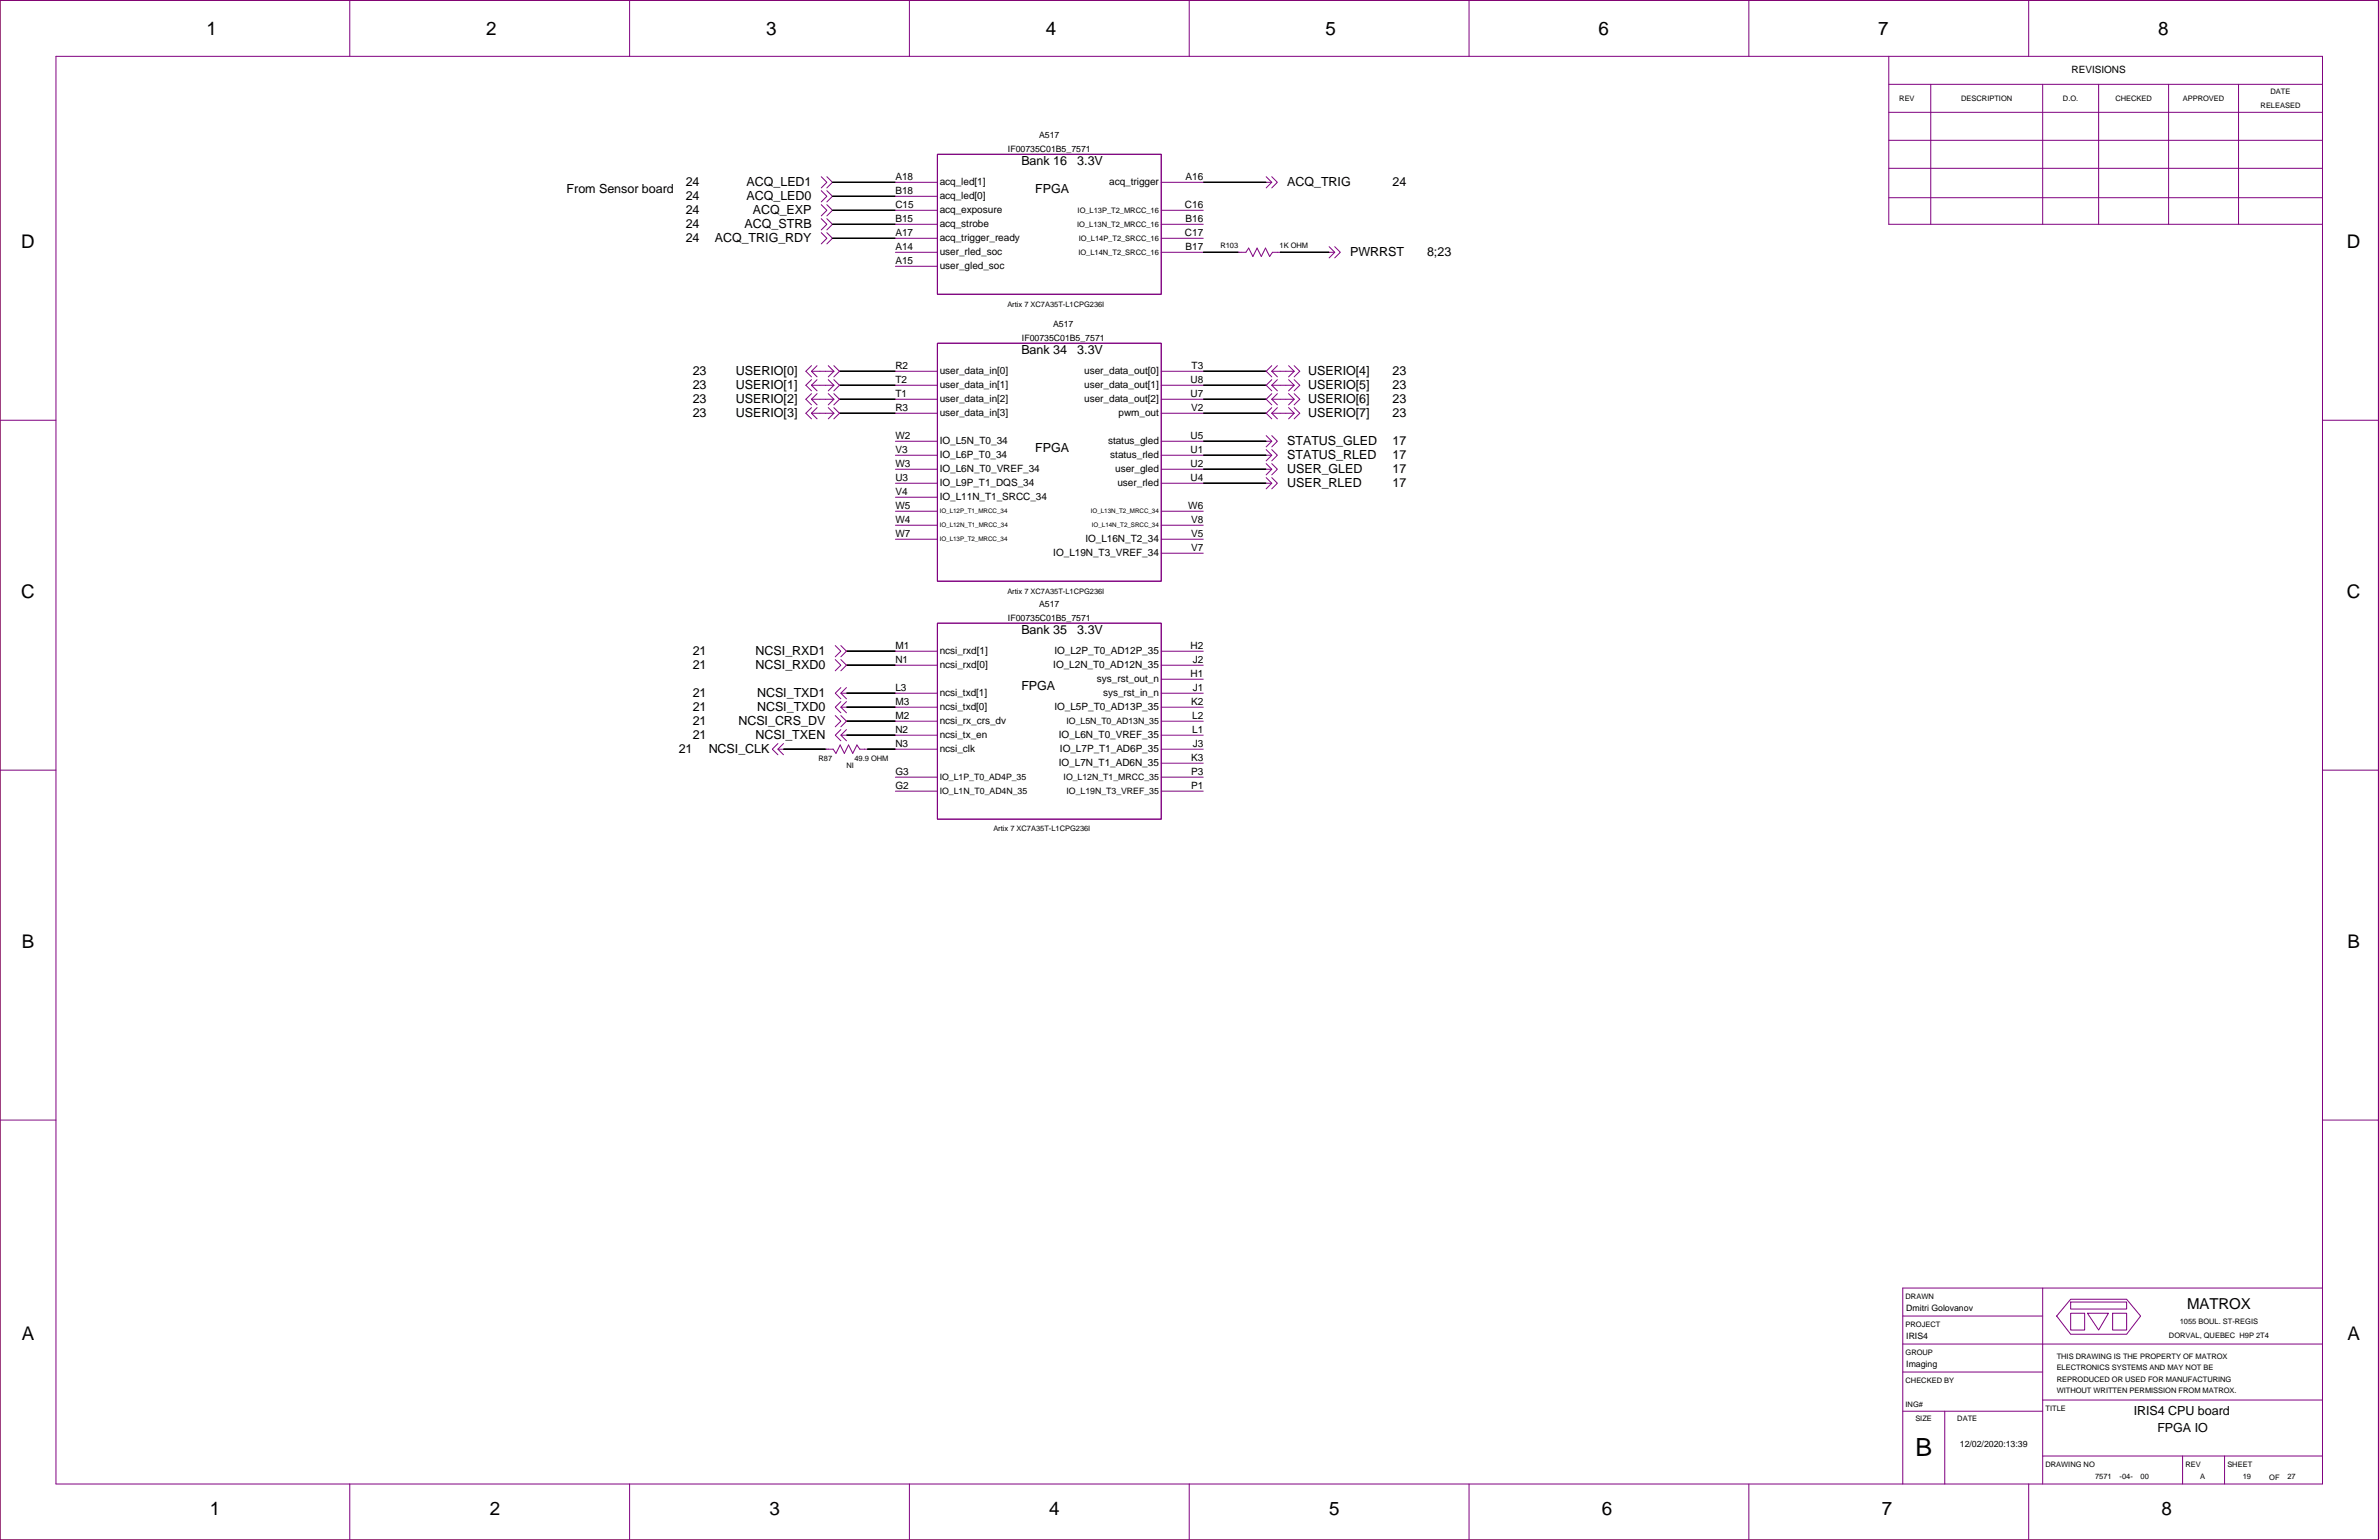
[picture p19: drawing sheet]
<svg xmlns="http://www.w3.org/2000/svg" width="432mm" height="279mm" viewBox="0 0 432 279" stroke-linecap="round" stroke-linejoin="round" font-family="sans-serif">
<defs><g id="words">
<text font-size="4.5" x="347.7" y="264.2">B</text>
<g font-size="3.4">
<text x="37.5" y="6.4">1</text>
<text x="88.2" y="6.4">2</text>
<text x="139" y="6.4">3</text>
<text x="189.8" y="6.4">4</text>
<text x="240.6" y="6.4">5</text>
<text x="290.1" y="6.4">6</text>
<text x="340.9" y="6.4">7</text>
<text x="391.7" y="6.4">8</text>
<text x="3.9" y="45">D</text>
<text x="426" y="45">D</text>
<text x="3.9" y="108.5">C</text>
<text x="426" y="108.5">C</text>
<text x="4" y="172">B</text>
<text x="426.1" y="172">B</text>
<text x="4" y="243.1">A</text>
<text x="426.1" y="243.1">A</text>
<text x="38.1" y="274.9">1</text>
<text x="88.9" y="274.9">2</text>
<text x="139.7" y="274.9">3</text>
<text x="190.5" y="274.9">4</text>
<text x="241.2" y="274.9">5</text>
<text x="290.8" y="274.9">6</text>
<text x="341.6" y="274.9">7</text>
<text x="392.3" y="274.9">8</text>
</g>
<text font-size="2.7" x="397" y="237.5">MATROX</text>
<g font-size="2.3">
<text x="102.8" y="35.1">From Sensor board</text>
<text x="124.5" y="33.8">24</text>
<text x="135.5" y="33.8">ACQ_LED1</text>
<text x="185.4" y="30">Bank 16</text>
<text x="187.9" y="35.1">FPGA</text>
<text x="195.5" y="30">3.3V</text>
<text x="233.6" y="33.8">ACQ_TRIG</text>
<text x="252.8" y="33.8">24</text>
<text x="124.5" y="38.8">24</text>
<text x="124.5" y="36.3">24</text>
<text x="124.5" y="41.4">24</text>
<text x="135.2" y="41.4">ACQ_STRB</text>
<text x="135.5" y="36.3">ACQ_LED0</text>
<text x="136.6" y="38.8">ACQ_EXP</text>
<text x="124.5" y="43.9">24</text>
<text x="129.7" y="43.9">ACQ_TRIG_RDY</text>
<text x="245.1" y="46.4">PWRRST</text>
<text x="259" y="46.4">8;23</text>
<text x="185.4" y="64.3">Bank 34</text>
<text x="195.5" y="64.3">3.3V</text>
<text x="125.7" y="68">23</text>
<text x="125.7" y="70.6">23</text>
<text x="133.6" y="68">USERIO[0]</text>
<text x="133.6" y="70.6">USERIO[1]</text>
<text x="237.4" y="68">USERIO[4]</text>
<text x="237.4" y="70.6">USERIO[5]</text>
<text x="252.8" y="68">23</text>
<text x="252.8" y="70.6">23</text>
<text x="125.7" y="73.1">23</text>
<text x="125.7" y="75.7">23</text>
<text x="133.6" y="73.1">USERIO[2]</text>
<text x="133.6" y="75.7">USERIO[3]</text>
<text x="237.4" y="73.1">USERIO[6]</text>
<text x="237.4" y="75.7">USERIO[7]</text>
<text x="252.8" y="73.1">23</text>
<text x="252.8" y="75.7">23</text>
<text x="187.9" y="82.1">FPGA</text>
<text x="233.6" y="83.3">STATUS_RLED</text>
<text x="233.6" y="80.7">STATUS_GLED</text>
<text x="252.8" y="83.3">17</text>
<text x="252.8" y="80.7">17</text>
<text x="233.6" y="85.8">USER_GLED</text>
<text x="233.6" y="88.3">USER_RLED</text>
<text x="252.8" y="85.8">17</text>
<text x="252.8" y="88.3">17</text>
<text x="125.7" y="118.8">21</text>
<text x="137.2" y="118.8">NCSI_RXD1</text>
<text x="185.4" y="115.1">Bank 35</text>
<text x="195.5" y="115.1">3.3V</text>
<text x="125.7" y="121.4">21</text>
<text x="137.2" y="121.4">NCSI_RXD0</text>
<text x="185.4" y="125.3">FPGA</text>
<text x="125.7" y="131.5">21</text>
<text x="125.7" y="129">21</text>
<text x="125.7" y="126.4">21</text>
<text x="134" y="131.5">NCSI_CRS_DV</text>
<text x="137.4" y="126.4">NCSI_TXD1</text>
<text x="137.4" y="129">NCSI_TXD0</text>
<text x="123.2" y="136.6">21</text>
<text x="125.7" y="134.1">21</text>
<text x="128.6" y="136.6">NCSI_CLK</text>
<text x="137.2" y="134.1">NCSI_TXEN</text>
<text x="387.3" y="256.8">IRIS4 CPU board</text>
<text x="391.6" y="259.8">FPGA IO</text>
</g>
<g font-size="1.8">
<text x="376" y="13.3">REVISIONS</text>
<text x="162.5" y="35.2">B18</text>
<text x="162.5" y="32.7">A18</text>
<text x="170.6" y="33.6">acq_led[1]</text>
<text x="201.3" y="33.6">acq_trigger</text>
<text x="215.2" y="32.7">A16</text>
<text x="162.5" y="40.3">B15</text>
<text x="162.5" y="37.7">C15</text>
<text x="170.6" y="36.2">acq_led[0]</text>
<text x="170.6" y="38.7">acq_exposure</text>
<text x="170.6" y="41.2">acq_strobe</text>
<text x="215.1" y="37.7">C16</text>
<text x="215.2" y="40.3">B16</text>
<text x="162.5" y="47.9">A15</text>
<text x="162.5" y="45.4">A14</text>
<text x="162.5" y="42.8">A17</text>
<text x="170.6" y="43.8">acq_trigger_ready</text>
<text x="170.6" y="46.3">user_rled_soc</text>
<text x="215.1" y="42.8">C17</text>
<text x="215.2" y="45.4">B17</text>
<text x="170.6" y="48.9">user_gled_soc</text>
<text x="162.5" y="69.5">T2</text>
<text x="162.5" y="66.9">R2</text>
<text x="170.6" y="67.9">user_data_in[0]</text>
<text x="170.6" y="70.4">user_data_in[1]</text>
<text x="196.8" y="67.9">user_data_out[0]</text>
<text x="196.8" y="70.4">user_data_out[1]</text>
<text x="216.1" y="69.5">U8</text>
<text x="216.3" y="66.9">T3</text>
<text x="162.5" y="74.6">R3</text>
<text x="162.5" y="72">T1</text>
<text x="170.6" y="73">user_data_in[2]</text>
<text x="170.6" y="75.5">user_data_in[3]</text>
<text x="196.8" y="73">user_data_out[2]</text>
<text x="203" y="75.5">pwm_out</text>
<text x="216.1" y="72">U7</text>
<text x="216.2" y="74.6">V2</text>
<text x="162.5" y="82.2">V3</text>
<text x="162.5" y="79.6">W2</text>
<text x="170.6" y="80.6">IO_L5N_T0_34</text>
<text x="170.6" y="83.1">IO_L6P_T0_34</text>
<text x="201.1" y="80.6">status_gled</text>
<text x="201.5" y="83.1">status_rled</text>
<text x="216.1" y="82.2">U1</text>
<text x="216.1" y="79.6">U5</text>
<text x="162.5" y="89.8">V4</text>
<text x="162.5" y="87.3">U3</text>
<text x="162.5" y="84.7">W3</text>
<text x="170.6" y="85.7">IO_L6N_T0_VREF_34</text>
<text x="170.6" y="88.2">IO_L9P_T1_DQS_34</text>
<text x="202.4" y="85.7">user_gled</text>
<text x="202.8" y="88.2">user_rled</text>
<text x="216.1" y="87.3">U4</text>
<text x="216.1" y="84.7">U2</text>
<text x="162.5" y="94.9">W4</text>
<text x="162.5" y="92.3">W5</text>
<text x="170.6" y="90.8">IO_L11N_T1_SRCC_34</text>
<text x="215.7" y="92.3">W6</text>
<text x="216.2" y="94.9">V8</text>
<text x="162.5" y="97.4">W7</text>
<text x="191.2" y="100.9">IO_L19N_T3_VREF_34</text>
<text x="197" y="98.4">IO_L16N_T2_34</text>
<text x="216.2" y="100">V7</text>
<text x="216.2" y="97.4">V5</text>
<text x="162.5" y="117.7">M1</text>
<text x="170.6" y="118.7">ncsi_rxd[1]</text>
<text x="191.4" y="118.7">IO_L2P_T0_AD12P_35</text>
<text x="216.1" y="117.7">H2</text>
<text x="162.5" y="125.4">L3</text>
<text x="162.5" y="120.3">N1</text>
<text x="170.6" y="121.2">ncsi_rxd[0]</text>
<text x="191.2" y="121.2">IO_L2N_T0_AD12N_35</text>
<text x="199.1" y="123.8">sys_rst_out_n</text>
<text x="216.1" y="122.8">H1</text>
<text x="216.5" y="125.4">J1</text>
<text x="216.5" y="120.3">J2</text>
<text x="162.5" y="130.4">M2</text>
<text x="162.5" y="127.9">M3</text>
<text x="170.6" y="126.3">ncsi_txd[1]</text>
<text x="170.6" y="128.8">ncsi_txd[0]</text>
<text x="170.6" y="131.4">ncsi_rx_crs_dv</text>
<text x="191.4" y="128.8">IO_L5P_T0_AD13P_35</text>
<text x="200.2" y="126.3">sys_rst_in_n</text>
<text x="216.2" y="127.9">K2</text>
<text x="216.4" y="130.4">L2</text>
<text x="162.5" y="135.5">N3</text>
<text x="162.5" y="133">N2</text>
<text x="170.6" y="133.9">ncsi_tx_en</text>
<text x="170.6" y="136.5">ncsi_clk</text>
<text x="192.2" y="133.9">IO_L6N_T0_VREF_35</text>
<text x="192.4" y="136.5">IO_L7P_T1_AD6P_35</text>
<text x="216.4" y="133">L1</text>
<text x="216.5" y="135.5">J3</text>
<text x="162.5" y="143.1">G2</text>
<text x="162.5" y="140.6">G3</text>
<text x="192.2" y="139">IO_L7N_T1_AD6N_35</text>
<text x="216.2" y="143.1">P1</text>
<text x="216.2" y="140.6">P3</text>
<text x="216.2" y="138.1">K3</text>
</g>
<g font-size="1.6">
<text x="182.9" y="27.6">IF00735C01B5_7571</text>
<text x="188.6" y="25.1">A517</text>
<text x="191.2" y="59.4">A517</text>
<text x="185.5" y="61.9">IF00735C01B5_7571</text>
<text x="182.9" y="112.7">IF00735C01B5_7571</text>
<text x="188.6" y="110.2">A517</text>
<text x="193.6" y="131.3">IO_L5N_T0_AD13N_35</text>
<text x="170.6" y="141.5">IO_L1P_T0_AD4P_35</text>
<text x="193" y="141.5">IO_L12N_T1_MRCC_35</text>
<text x="170.6" y="144">IO_L1N_T0_AD4N_35</text>
<text x="193.6" y="144">IO_L19N_T3_VREF_35</text>
<text x="346" y="237.8">Dmitri Golovanov</text>
<text x="346" y="242.9">IRIS4</text>
<text x="346" y="247.9">Imaging</text>
<text x="355.7" y="262.5">12/02/2020:13:39</text>
</g>
<g font-size="1.4">
<text x="412.1" y="17">DATE</text>
<text x="344.7" y="18.2">REV</text>
<text x="356" y="18.2">DESCRIPTION</text>
<text x="374.4" y="18.2">D.O.</text>
<text x="383.9" y="18.2">CHECKED</text>
<text x="396.2" y="18.2">APPROVED</text>
<text x="410.3" y="19.5">RELEASED</text>
<text x="195.5" y="41.1">IO_L13N_T2_MRCC_16</text>
<text x="195.6" y="38.6">IO_L13P_T2_MRCC_16</text>
<text x="195.7" y="46.2">IO_L14N_T2_SRCC_16</text>
<text x="195.8" y="43.6">IO_L14P_T2_SRCC_16</text>
<text x="221.5" y="44.9">R103</text>
<text x="232.2" y="44.9">1K OHM</text>
<text x="182.8" y="55.6">Artix 7 XC7A35T-L1CPG236I</text>
<text x="182.8" y="107.7">Artix 7 XC7A35T-L1CPG236I</text>
<text x="148.6" y="138.2">R87</text>
<text x="153.6" y="139.4">NI</text>
<text x="155.1" y="138.2">49.9 OHM</text>
<text x="180.3" y="150.9">Artix 7 XC7A35T-L1CPG236I</text>
<text x="345.9" y="235.7">DRAWN</text>
<text x="345.9" y="240.7">PROJECT</text>
<text x="345.9" y="245.8">GROUP</text>
<text x="393.7" y="242.7">DORVAL, QUEBEC H9P 2T4</text>
<text x="395.6" y="240.2">1055 BOUL. ST-REGIS</text>
<text x="345.9" y="250.9">CHECKED BY</text>
<text x="373.3" y="246.6">THIS DRAWING IS THE PROPERTY OF MATROX</text>
<text x="373.3" y="248.6">ELECTRONICS SYSTEMS AND MAY NOT BE</text>
<text x="373.3" y="250.7">REPRODUCED OR USED FOR MANUFACTURING</text>
<text x="345.9" y="255.2">ING#</text>
<text x="347.6" y="257.8">SIZE</text>
<text x="355.3" y="257.8">DATE</text>
<text x="371.3" y="256">TITLE</text>
<text x="373.3" y="252.7">WITHOUT WRITTEN PERMISSION FROM MATROX.</text>
<text x="371.3" y="266.1">DRAWING NO</text>
<text x="380.3" y="268.3">7571</text>
<text x="384.7" y="268.3">-04-</text>
<text x="388.5" y="268.3">00</text>
<text x="396.7" y="266.1">REV</text>
<text x="399.3" y="268.3">A</text>
<text x="404.3" y="266.1">SHEET</text>
<text x="407.1" y="268.3">19</text>
<text x="411.9" y="268.4">OF</text>
<text x="415.2" y="268.3">27</text>
</g>
<g font-size="1.1">
<text x="170.6" y="93.1">IO_L12P_T1_MRCC_34</text>
<text x="170.6" y="95.6">IO_L12N_T1_MRCC_34</text>
<text x="198" y="93.1">IO_L13N_T2_MRCC_34</text>
<text x="198.2" y="95.6">IO_L14N_T2_SRCC_34</text>
<text x="170.6" y="98.2">IO_L13P_T2_MRCC_34</text>
</g>
</g></defs>
<path d="M0 .1h431.7v279.3h-431.7z" fill="none" stroke="#800000" stroke-width=".18"/>
<g fill="none" stroke="#800080" stroke-width=".18">
<path d="M0 .1h431.7v279.3h-431.7zM10.2 10.2h411.3v259h-411.3zM63.5 .1v10.1M114.3 .1v10.1M165.1 .1v10.1M215.9 .1v10.1M266.6 .1v10.1M317.4 .1v10.1M342.8 15.3h78.7M342.8 10.2v30.5h78.7M350.4 15.3v25.4M368.2 .1v10.1"/>
<path d="M370.8 15.3v25.4M380.9 15.3v25.4M393.6 15.3v25.4M406.3 15.3v25.4M149.1 37.1l1 1.1-1 1M149.1 34.6l1 1-1 1M149.1 39.7l1 1-1 1M149.1 32.1l1 1-1 1M150.1 37.1l1 1.1-1 1M150.1 34.6l1 1-1 1M150.1 39.7l1 1-1 1M150.1 32.1l1 1-1 1"/>
<path d="M151.1 38.2h.1M151.1 35.6h.1M151.1 33.1h.1M162.5 33.1h7.6M162.5 35.6h7.6M162.5 38.2h7.6M170.1 28h40.7v25.4h-40.7zM210.8 33.1h7.6M210.8 38.2h7.6M229.8 33.1h.1M229.8 32.1l1 1-1 1M229.8 33.1h1"/>
<path d="M230.8 32.1l1 1-1 1M342.8 35.9h78.7M342.8 30.5h78.7M342.8 25.5h78.7M342.8 20.4h78.7M149.1 42.2l1 1-1 1M150.1 42.2l1 1-1 1M151.1 40.7h.1M151.1 43.2h.1M162.5 40.7h7.6M162.5 43.2h7.6M162.5 45.8h7.6"/>
<path d="M162.5 48.3h7.6M210.8 40.7h7.6M210.8 43.2h7.6M210.8 45.8h7.6M224.7 45.8h.1M224.7 45.8h1.4l.5-.8 .8 1.5 .8-1.5 .7 1.5 .8-1.5 .8 1.5 .5-.7h1.4M232.4 45.8h.1M241.2 45.8h.1M241.2 44.8l1.1 1-1.1 1M241.2 45.8h1.1M242.3 44.8l1 1-1 1M0 76.2h10.2"/>
<path d="M147.3 67.4h4M147.3 71.4l-1 1 1 1.1M147.3 66.3l-1 1.1 1 1M147.3 67.4l1 1M147.3 69.9h4M147.3 74l-1 1 1 1M147.3 68.9l-1 1 1 1M147.3 69.9l1 1M147.3 72.4h4M147.3 72.4l1 1.1M147.3 75h4M147.3 75l1 1"/>
<path d="M148.3 71.4l-1 1M148.3 66.3l-1 1.1M148.3 74l-1 1M148.3 68.9l-1 1M150.3 66.3l1 1.1M150.3 71.4l1 1M150.3 68.9l1 1M150.3 74l1 1M151.3 66.3l1.1 1.1-1.1 1M151.3 67.4l-1 1M151.3 71.4l1.1 1-1.1 1.1M151.3 68.9l1.1 1-1.1 1"/>
<path d="M151.3 69.9l-1 1M151.3 74l1.1 1-1.1 1M151.3 72.4l-1 1.1M151.3 75l-1 1M152.4 67.4h.1M152.4 69.9h.1M152.4 72.4h.1M152.4 75h.1M162.5 67.4h7.6M162.5 69.9h7.6M162.5 72.4h7.6M162.5 75h7.6"/>
<path d="M170.1 62.3h40.7v43.1h-40.7zM210.8 67.4h7.6M210.8 69.9h7.6M210.8 72.4h7.6M210.8 75h7.6M229.8 67.4h.1M229.8 69.9h.1M229.8 72.4h.1M229.8 75h.1M229.8 79l1 1.1-1 1M230.8 79l1 1.1-1 1M230.8 67.4h4.1"/>
<path d="M230.8 69.9h4.1M230.8 72.4h4.1M230.8 75h4.1M230.8 66.3l-1 1.1 1 1M230.8 67.4l1 1M230.8 71.4l-1 1 1 1.1M230.8 68.9l-1 1 1 1M230.8 69.9l1 1M230.8 74l-1 1 1 1M230.8 72.4l1 1.1M230.8 75l1 1M231.8 66.3l-1 1.1"/>
<path d="M231.8 71.4l-1 1M231.8 68.9l-1 1M231.8 74l-1 1M233.9 71.4l1 1M233.9 66.3l1 1.1M233.9 68.9l1 1M233.9 74l1 1M234.9 71.4l1 1-1 1.1M234.9 66.3l1 1.1-1 1M234.9 67.4l-1 1M234.9 74l1 1-1 1M234.9 68.9l1 1-1 1"/>
<path d="M234.9 69.9l-1 1M234.9 72.4l-1 1.1M234.9 75l-1 1M421.5 76.2h10.2M162.5 82.6h7.6M162.5 80.1h7.6M162.5 85.1h7.6M162.5 87.7h7.6M162.5 90.2h7.6M162.5 92.8h7.6M162.5 95.3h7.6M162.5 97.8h7.6"/>
<path d="M210.8 82.6h7.6M210.8 80.1h7.6M210.8 85.1h7.6M210.8 87.7h7.6M210.8 92.8h7.6M210.8 95.3h7.6M210.8 97.8h7.6M229.8 82.6h.1M229.8 80.1h.1M229.8 85.1h.1M229.8 87.7h.1M229.8 81.6l1 1-1 1"/>
<path d="M229.8 84.1l1 1-1 1.1M229.8 86.7l1 1-1 1M229.8 82.6h1M229.8 80.1h1M229.8 85.1h1M229.8 87.7h1M230.8 81.6l1 1-1 1M230.8 84.1l1 1-1 1.1M230.8 86.7l1 1-1 1M151.6 119.7l1 1-1 1M151.6 117.1l1 1-1 1.1M152.6 119.7l1 1-1 1"/>
<path d="M152.6 117.1l1 1-1 1.1M153.6 118.1h.1M162.5 118.1h7.6M170.1 113.1h40.7v35.5h-40.7zM210.8 100.4h7.6M210.8 118.1h7.6M0 139.7h10.2M141.2 134.9l-1 1 1 1M141.2 135.9h1M142.2 135.9h.1M142.2 134.9l-1 1 1 1M149.8 135.9h.1"/>
<path d="M149.8 135.9h1.4l.5 .8 .8-1.5 .8 1.5 .7-1.5 .8 1.5 .7-1.5 .5 .7h1.4M151.6 129.8l1 1-1 1.1M152.6 132.4l-1 1 1 1M152.6 124.7l-1 1.1 1 1M152.6 127.3l-1 1 1 1M152.6 129.8l1 1-1 1.1M152.6 133.4h1M152.6 125.8h1M152.6 128.3h1M153.6 133.4h.1M153.6 125.8h.1M153.6 128.3h.1"/>
<path d="M153.6 120.7h.1M153.6 130.8h.1M153.6 132.4l-1 1 1 1M153.6 124.7l-1 1.1 1 1M153.6 127.3l-1 1 1 1M157.4 135.9h.1M162.5 133.4h7.6M162.5 125.8h7.6M162.5 128.3h7.6M162.5 135.9h7.6M162.5 120.7h7.6M162.5 130.8h7.6"/>
<path d="M210.8 133.4h7.6M210.8 125.8h7.6M210.8 128.3h7.6M210.8 135.9h7.6M210.8 120.7h7.6M210.8 130.8h7.6M210.8 123.2h7.6M210.8 138.5h7.6M421.5 139.7h10.2M162.5 141h7.6M162.5 143.5h7.6M210.8 141h7.6"/>
<path d="M210.8 143.5h7.6M0 203.2h10.2M421.5 203.2h10.2M345.4 238.8h25.4M370.8 233.7v35.5M375.8 238.3h2.6v3h-2.6zM375.8 236.2h10.2v1.3h-10.2zM375.8 235.7h10.2l2.5 3.1-2.5 3.3h-10.2l-2.5-3.3zM378.9 238.3h3.8l-1.8 3zM383.5 238.3h2.5v3h-2.5zM421.5 233.7h-76.1v35.5M345.4 256h25.4"/>
<path d="M345.4 248.9h25.4M345.4 243.8h76.1M353 256v13.2M370.8 254h50.7M63.5 269.2v10.2M114.3 269.2v10.2M165.1 269.2v10.2M215.9 269.2v10.2M266.6 269.2v10.2M317.4 269.2v10.2M368.2 269.2v10.2M370.8 264.2h50.7"/>
<path d="M396.1 264.2v5M403.8 264.2v5"/>
</g>
<g fill="#000" stroke="#000" stroke-width=".18">
<path d="M151.1 33.1h11.4z" fill-rule="evenodd"/>
<path d="M151.1 38.2h11.4z" fill-rule="evenodd"/>
<path d="M151.1 35.6h11.4z" fill-rule="evenodd"/>
<path d="M218.4 33.1h11.4z" fill-rule="evenodd"/>
<path d="M151.1 40.7h11.4z" fill-rule="evenodd"/>
<path d="M151.1 43.2h11.4z" fill-rule="evenodd"/>
<path d="M218.4 45.8h6.3z" fill-rule="evenodd"/>
<path d="M232.4 45.8h8.8z" fill-rule="evenodd"/>
<path d="M152.4 67.4h10.1z" fill-rule="evenodd"/>
<path d="M152.4 69.9h10.1z" fill-rule="evenodd"/>
<path d="M152.4 72.4h10.1z" fill-rule="evenodd"/>
<path d="M152.4 75h10.1z" fill-rule="evenodd"/>
<path d="M218.4 67.4h11.4z" fill-rule="evenodd"/>
<path d="M218.4 69.9h11.4z" fill-rule="evenodd"/>
<path d="M218.4 72.4h11.4z" fill-rule="evenodd"/>
<path d="M218.4 75h11.4z" fill-rule="evenodd"/>
<path d="M218.4 82.6h11.4z" fill-rule="evenodd"/>
<path d="M218.4 80.1h11.4z" fill-rule="evenodd"/>
<path d="M218.4 85.1h11.4z" fill-rule="evenodd"/>
<path d="M218.4 87.7h11.4z" fill-rule="evenodd"/>
<path d="M153.6 118.1h8.9z" fill-rule="evenodd"/>
<path d="M142.2 135.9h7.6z" fill-rule="evenodd"/>
<path d="M153.6 130.8h8.9z" fill-rule="evenodd"/>
<path d="M153.6 133.4h8.9z" fill-rule="evenodd"/>
<path d="M153.6 120.7h8.9z" fill-rule="evenodd"/>
<path d="M153.6 125.8h8.9z" fill-rule="evenodd"/>
<path d="M153.6 128.3h8.9z" fill-rule="evenodd"/>
<path d="M157.4 135.9h5.1z" fill-rule="evenodd"/>
</g>
<g fill="none" stroke="#000" stroke-width=".18">
<path d="M151.1 33.1h11.4M151.1 38.2h11.4M151.1 35.6h11.4M218.4 33.1h11.4M151.1 40.7h11.4M151.1 43.2h11.4M218.4 45.8h6.3M232.4 45.8h8.8M152.4 67.4h10.1M152.4 69.9h10.1M152.4 72.4h10.1M152.4 75h10.1"/>
<path d="M218.4 67.4h11.4M218.4 69.9h11.4M218.4 72.4h11.4M218.4 75h11.4M218.4 82.6h11.4M218.4 80.1h11.4M218.4 85.1h11.4M218.4 87.7h11.4M153.6 118.1h8.9M142.2 135.9h7.6M153.6 130.8h8.9M153.6 133.4h8.9"/>
<path d="M153.6 120.7h8.9M153.6 125.8h8.9M153.6 128.3h8.9M157.4 135.9h5.1"/>
</g>
<use href="#words"/>
</svg>
